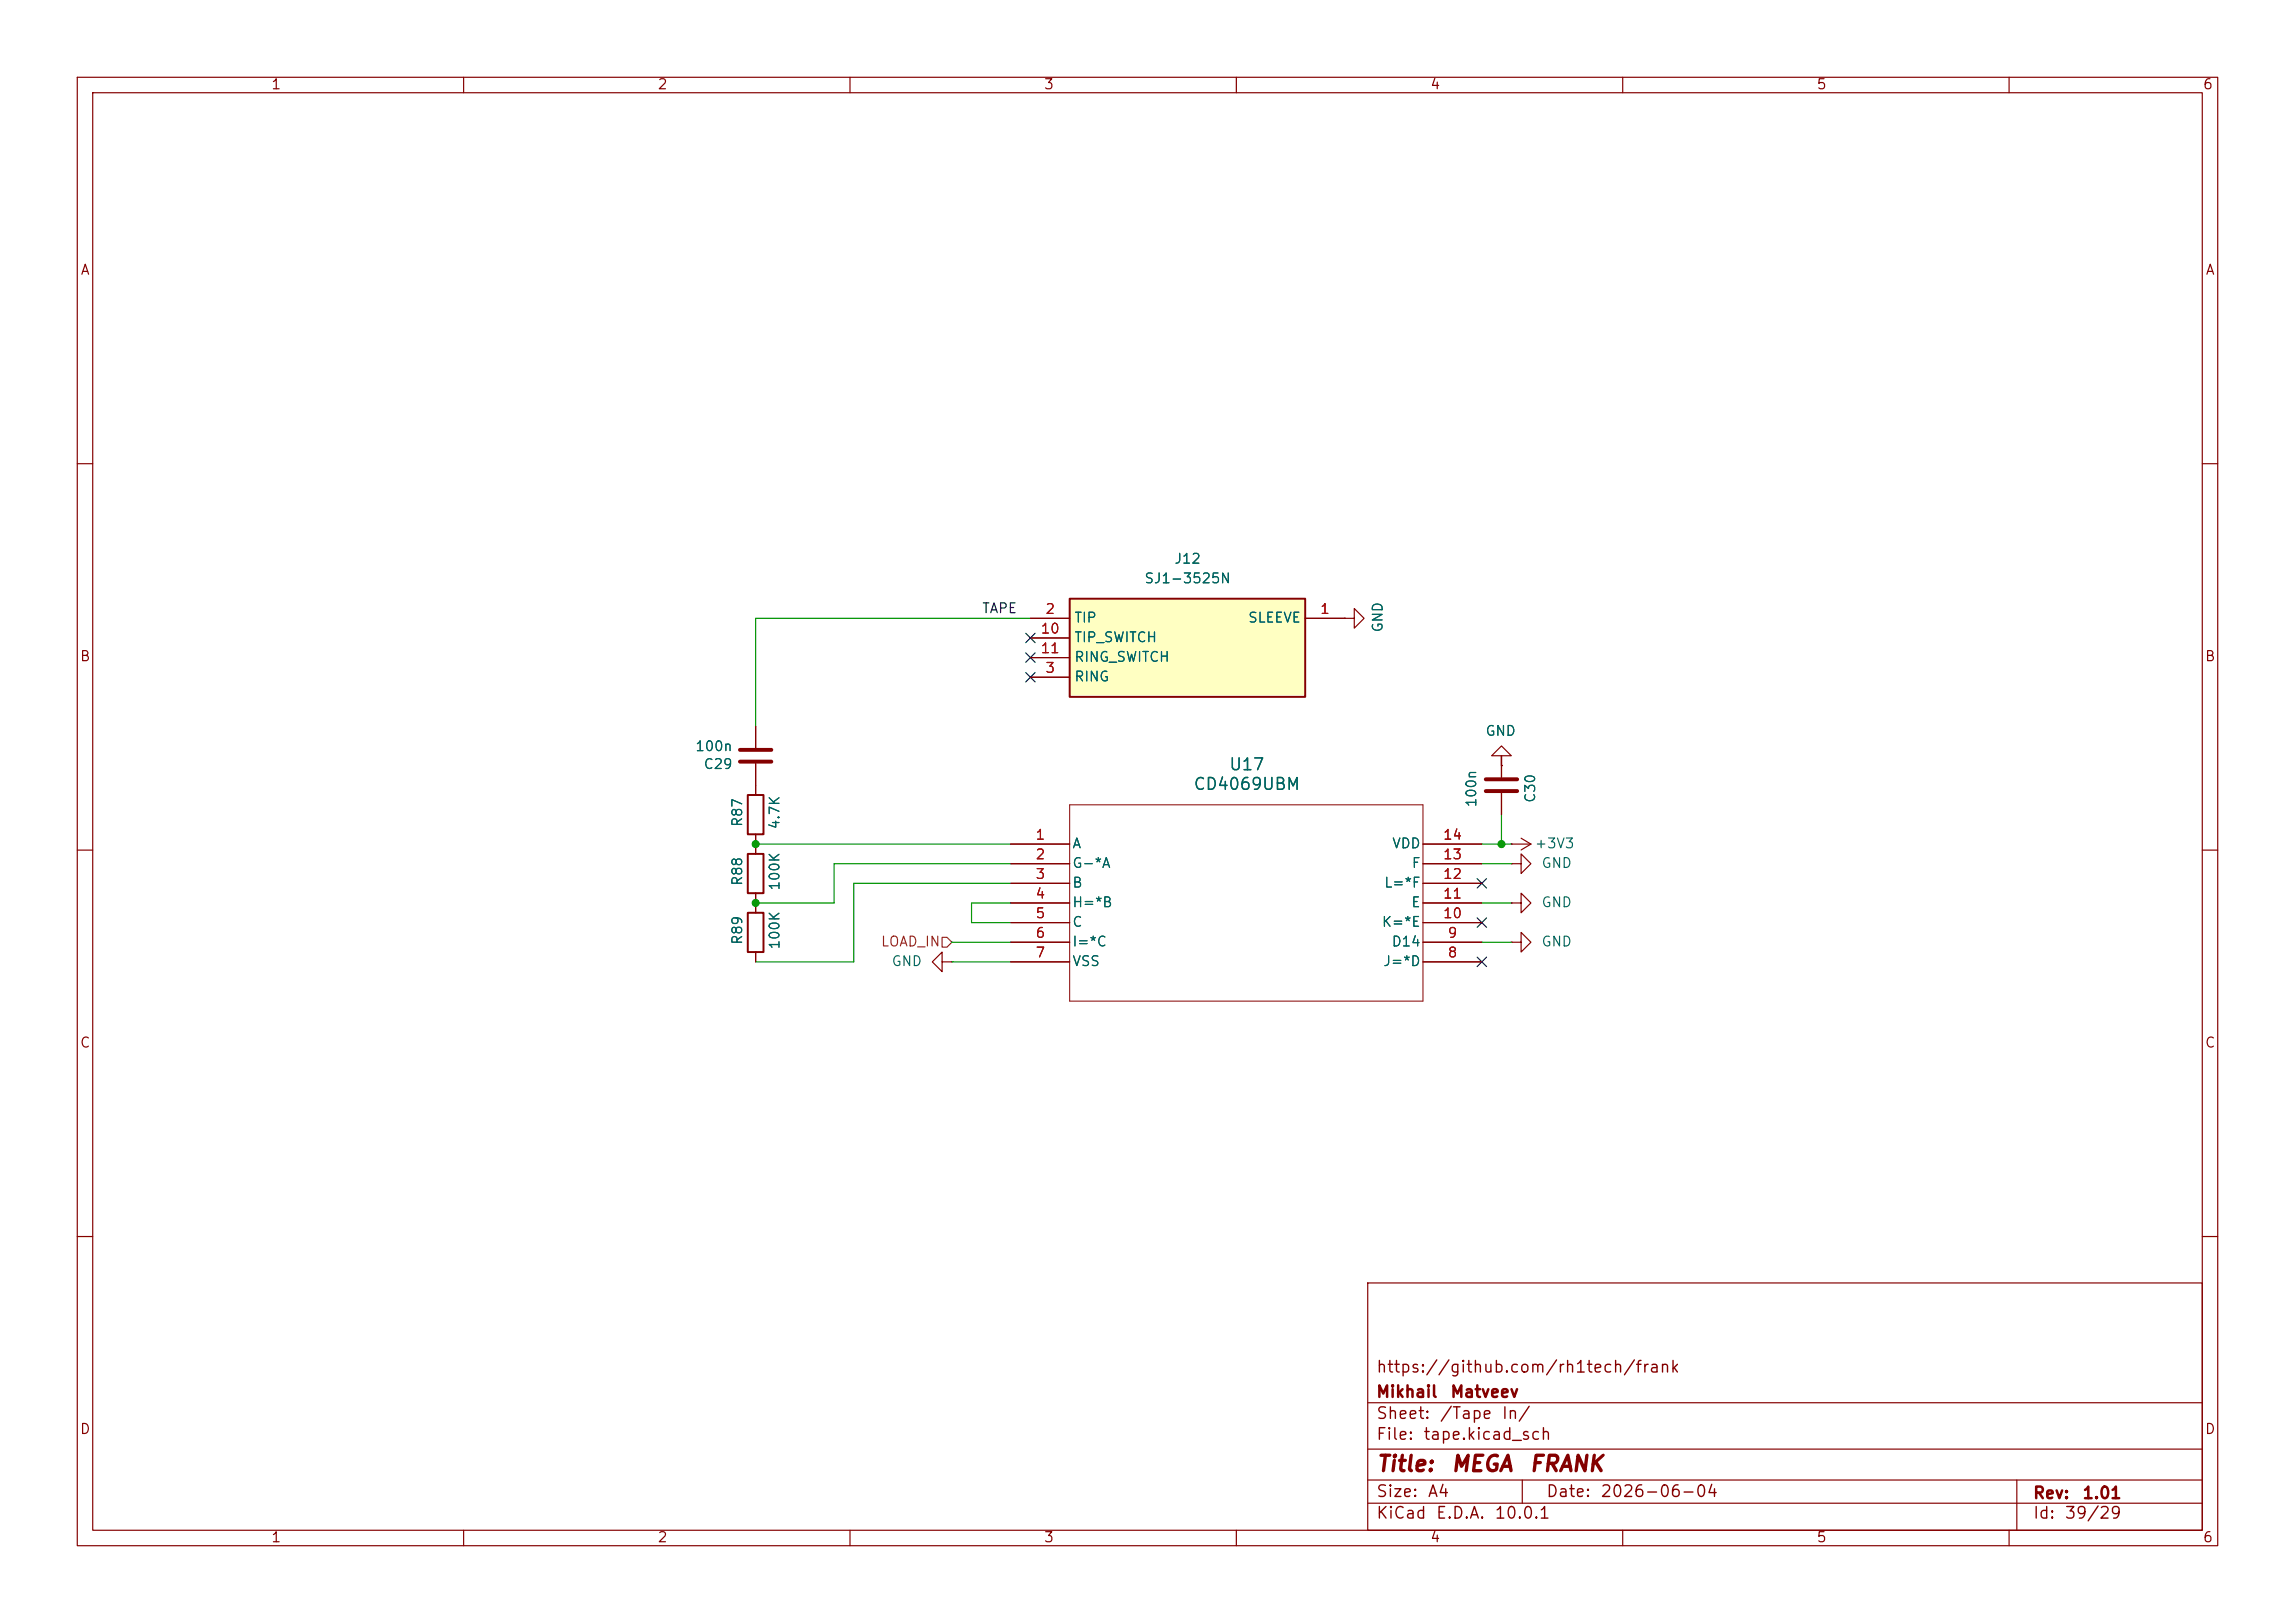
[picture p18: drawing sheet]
<svg xmlns="http://www.w3.org/2000/svg" width="297mm" height="210mm" viewBox="0 0 297 210" stroke-linecap="round" stroke-linejoin="round" font-family="sans-serif">
<defs><g id="words">
<g font-size="2" fill="#840000">
<text x="178" y="190.9">Title:</text>
<text x="187.7" y="190.9">MEGA</text>
<text x="197.8" y="190.9">FRANK</text>
</g>
<g font-size="1.5" fill="#006464">
<text x="159" y="100.1">U17</text>
<text x="154.4" y="102.6">CD4069UBM</text>
</g>
<g font-size="1.5" fill="#840000">
<text x="178" y="178">https://github.com/rh1tech/frank</text>
<text x="178" y="184">Sheet:</text>
<text x="178" y="181.2">Mikhail</text>
<text x="186.2" y="184">/Tape</text>
<text x="187.6" y="181.2">Matveev</text>
<text x="194.2" y="184">In/</text>
<text x="178" y="186.7">File:</text>
<text x="184.1" y="186.7">tape.kicad_sch</text>
<text x="178" y="196.9">KiCad</text>
<text x="178" y="194.1">Size:</text>
<text x="184.7" y="194.1">A4</text>
<text x="185.7" y="196.9">E.D.A.</text>
<text x="193.3" y="196.9">10.0.1</text>
<text x="200" y="194.1">Date:</text>
<text x="207" y="194.1">2026-06-04</text>
<text x="263" y="194.3">Rev:</text>
<text x="263" y="196.9">Id:</text>
<text x="267.1" y="196.9">39/29</text>
<text x="269.4" y="194.3">1.01</text>
</g>
<g font-size="1.3" fill="#840000">
<text x="35" y="11.9">1</text>
<text x="85" y="11.9">2</text>
<text x="135" y="11.9">3</text>
<text x="185" y="11.9">4</text>
<text x="235" y="11.9">5</text>
<text x="285" y="11.9">6</text>
<text x="10.3" y="35.9">A</text>
<text x="285.3" y="35.9">A</text>
<text x="10.3" y="85.9">B</text>
<text x="285.3" y="85.9">B</text>
<text x="10.3" y="135.9">C</text>
<text x="285.3" y="135.9">C</text>
<text x="10.3" y="185.9">D</text>
<text x="285.3" y="185.9">D</text>
<text x="35" y="199.9">1</text>
<text x="85" y="199.9">2</text>
<text x="135" y="199.9">3</text>
<text x="185" y="199.9">4</text>
<text x="235" y="199.9">5</text>
<text x="285" y="199.9">6</text>
</g>
<g font-size="1.3" fill="#006464">
<text x="148" y="75.8">SJ1-3525N</text>
<text x="151.9" y="73.3">J12</text>
<text x="138.9" y="80.9">TIP</text>
<text x="138.9" y="83.4">TIP_SWITCH</text>
<text x="161.4" y="80.9">SLEEVE</text>
<text x="179.2" y="81.9" transform="rotate(-90 179.2 81.9)">GND</text>
<text x="138.9" y="88.5">RING</text>
<text x="138.9" y="86">RING_SWITCH</text>
<text x="192.1" y="95.5">GND</text>
<text x="89.9" y="97.5">100n</text>
<text x="91" y="99.8">C29</text>
<text x="96.4" y="107.1" transform="rotate(-90 96.4 107.1)">R87</text>
<text x="101.2" y="107.4" transform="rotate(-90 101.2 107.4)">4.7K</text>
<text x="191.4" y="104.6" transform="rotate(-90 191.4 104.6)">100n</text>
<text x="199" y="104" transform="rotate(-90 199 104)">C30</text>
<text x="138.7" y="110.1">A</text>
<text x="138.7" y="112.6">G-*A</text>
<text x="180.1" y="110.1">VDD</text>
<text x="182.6" y="112.6">F</text>
<text x="198.5" y="110.1">+3V3</text>
<text x="199.4" y="112.6">GND</text>
<text x="96.4" y="114.7" transform="rotate(-90 96.4 114.7)">R88</text>
<text x="101.2" y="115.3" transform="rotate(-90 101.2 115.3)">100K</text>
<text x="138.7" y="115.2">B</text>
<text x="138.7" y="117.7">H=*B</text>
<text x="179" y="115.2">L=*F</text>
<text x="182.5" y="117.7">E</text>
<text x="199.4" y="117.7">GND</text>
<text x="96.4" y="122.3" transform="rotate(-90 96.4 122.3)">R89</text>
<text x="101.2" y="122.9" transform="rotate(-90 101.2 122.9)">100K</text>
<text x="115.3" y="125.3">GND</text>
<text x="138.7" y="120.2">C</text>
<text x="138.7" y="122.8">I=*C</text>
<text x="138.7" y="125.3">VSS</text>
<text x="178.7" y="120.2">K=*E</text>
<text x="178.9" y="125.3">J=*D</text>
<text x="180" y="122.8">D14</text>
<text x="199.4" y="122.8">GND</text>
</g>
<text font-size="1.3" fill="#0f0f0f" x="127" y="79.7">TAPE</text>
<g font-size="1.3" fill="#a90000">
<text x="134.6" y="82.3">10</text>
<text x="135.2" y="79.8">2</text>
<text x="170.7" y="79.8">1</text>
<text x="134.6" y="84.8">11</text>
<text x="135.2" y="87.4">3</text>
<text x="133.9" y="109">1</text>
<text x="133.9" y="111.5">2</text>
<text x="186.6" y="111.5">13</text>
<text x="186.6" y="109">14</text>
<text x="133.9" y="114">3</text>
<text x="133.9" y="116.6">4</text>
<text x="133.9" y="119.1">5</text>
<text x="186.6" y="119.1">10</text>
<text x="186.6" y="116.6">11</text>
<text x="186.6" y="114">12</text>
<text x="133.9" y="121.7">6</text>
<text x="133.9" y="124.2">7</text>
<text x="187.3" y="124.2">8</text>
<text x="187.3" y="121.7">9</text>
</g>
<text font-size="1.3" fill="#725600" x="113.9" y="122.8">LOAD_IN</text>
</g></defs>
<g fill="none" stroke="#840000" stroke-width=".15">
<path d="M10 10h277v190h-277zM12 12h273v186h-273zM60 10v2M110 10v2M160 10v2M210 10v2M260 10v2M10 60h2M285 60h2M97.8 94v2.8M97.8 98.8v4.1M174 80h1.3v-1.3l1.2 1.3-1.2 1.3v-1.3"/>
<path d="M174 80h.1M194.3 99.1v-1.3h-1.3l1.3-1.3 1.3 1.3h-1.3v2.8M194.3 99.1h.1M10 110h2M97.8 108v2.5M97.8 115.6v2.5M130.8 109.2h7.6M130.8 111.8h7.6M130.8 114.3h7.6M130.8 116.8h7.6M130.8 119.4h7.6M184.1 109.2h7.7"/>
<path d="M184.1 111.8h7.7M184.1 114.3h7.7M184.1 116.8h7.7M184.1 119.4h7.7M194.3 102.6v2.8M195.6 109.2h.1M195.6 111.8h1.2v-1.3l1.3 1.3-1.3 1.2v-1.2M195.6 111.8h.1M195.6 116.8h1.2v-1.2l1.3 1.2-1.3 1.3v-1.3M195.6 116.8h.1M195.6 109.2h2.5M196.8 108.5l1.3 .7"/>
<path d="M198.1 109.2l-1.3 .8M285 110h2M97.8 123.2v1.3M130.8 121.9h7.6M130.8 124.5h7.6M184.1 121.9h7.7M184.1 124.5h7.7M195.6 121.9h1.2v-1.2l1.3 1.2-1.3 1.3v-1.3M195.6 121.9h.1M10 160h2M177 166h108v32h-108zM285 160h2"/>
<path d="M60 198v2M110 198v2M160 198v2M177 194.5h108M177 191.5h108M177 187.5h108M177 181.5h108M197 191.5v3M210 198v2M260 198v2M261 191.5v6.5"/>
</g>
<path d="M95.8 98.6h4M95.8 97h4M192.3 102.4h4M192.3 100.8h4" fill="none" stroke="#840000" stroke-width=".51"/>
<path d="M96.8 110.5h2v5.1h-2zM96.8 118.1h2v5.1h-2zM96.8 102.9h2v5.1h-2z" fill="none" stroke="#840000" stroke-width=".25"/>
<path d="M138.4 104.1h45.7v25.4h-45.7z" fill="none" stroke="#840000" stroke-width=".13"/>
<path d="M138.4 77.5h30.5v12.7h-30.5z" fill="#ffffc2"/>
<path d="M138.4 77.5h30.5v12.7h-30.5z" fill="none" stroke="#840000" stroke-width=".25"/>
<g fill="none" stroke="#840000" stroke-width=".15">
<path d="M97.8 94v2.8M97.8 98.8v4.1M133.3 80h5.1M133.3 87.6h5.1M133.3 82.6h5.1M133.3 85.1h5.1M168.9 80h5.1M174 80h.1M194.3 99.1h.1M194.3 97.8v2.8M97.8 108v2.5M97.8 115.6v2.5"/>
<path d="M130.8 109.2h7.6M130.8 111.8h7.6M130.8 114.3h7.6M130.8 116.8h7.6M130.8 119.4h7.6M184.1 109.2h7.7M184.1 111.8h7.7M184.1 114.3h7.7M184.1 116.8h7.7M184.1 119.4h7.7M194.3 102.6v2.8M97.8 123.2v1.3"/>
<path d="M121.9 124.5v-1.3l-1.3 1.3 1.3 1.2v-1.2h1.3M123.2 124.5h.1M130.8 121.9h7.6M130.8 124.5h7.6M184.1 121.9h7.7M184.1 124.5h7.7"/>
</g>
<path d="M121.9 121.3h.7l.6 .6-.6 .7h-.7z" fill="none" stroke="#725600" stroke-width=".15"/>
<g fill="none" stroke="#009600" stroke-width=".15">
<path d="M133.3 80h-35.5v14M194.3 97.8v1.3M97.8 109.2h33M130.8 111.8h-22.9v5h-10.1M130.8 116.8h-5.1v2.6h5.1M130.8 114.3h-20.3v10.2h-12.7M191.8 116.8h3.8M191.8 111.8h3.8M191.8 109.2h3.8M194.3 105.4v3.8M123.2 121.9h7.6M123.2 124.5h7.6"/>
<path d="M191.8 121.9h3.8"/>
</g>
<path d="M132.7 81.9l1.3 1.3M132.7 87l1.3 1.2M132.7 84.5l1.3 1.2M134 81.9l-1.3 1.3M134 87l-1.3 1.2M134 84.5l-1.3 1.2M191.2 118.8l1.2 1.2M191.2 113.7l1.2 1.2M192.4 118.8l-1.2 1.2M192.4 113.7l-1.2 1.2M191.2 123.9l1.2 1.2M192.4 123.9l-1.2 1.2" fill="none" stroke="#000084" stroke-width=".15"/>
<g fill="#009600" stroke="#009600" stroke-width=".13">
<circle cx="97.8" cy="116.8" r=".46"/>
<circle cx="97.8" cy="109.2" r=".46"/>
<circle cx="194.3" cy="109.2" r=".46"/>
</g>
<use href="#words"/>
</svg>
